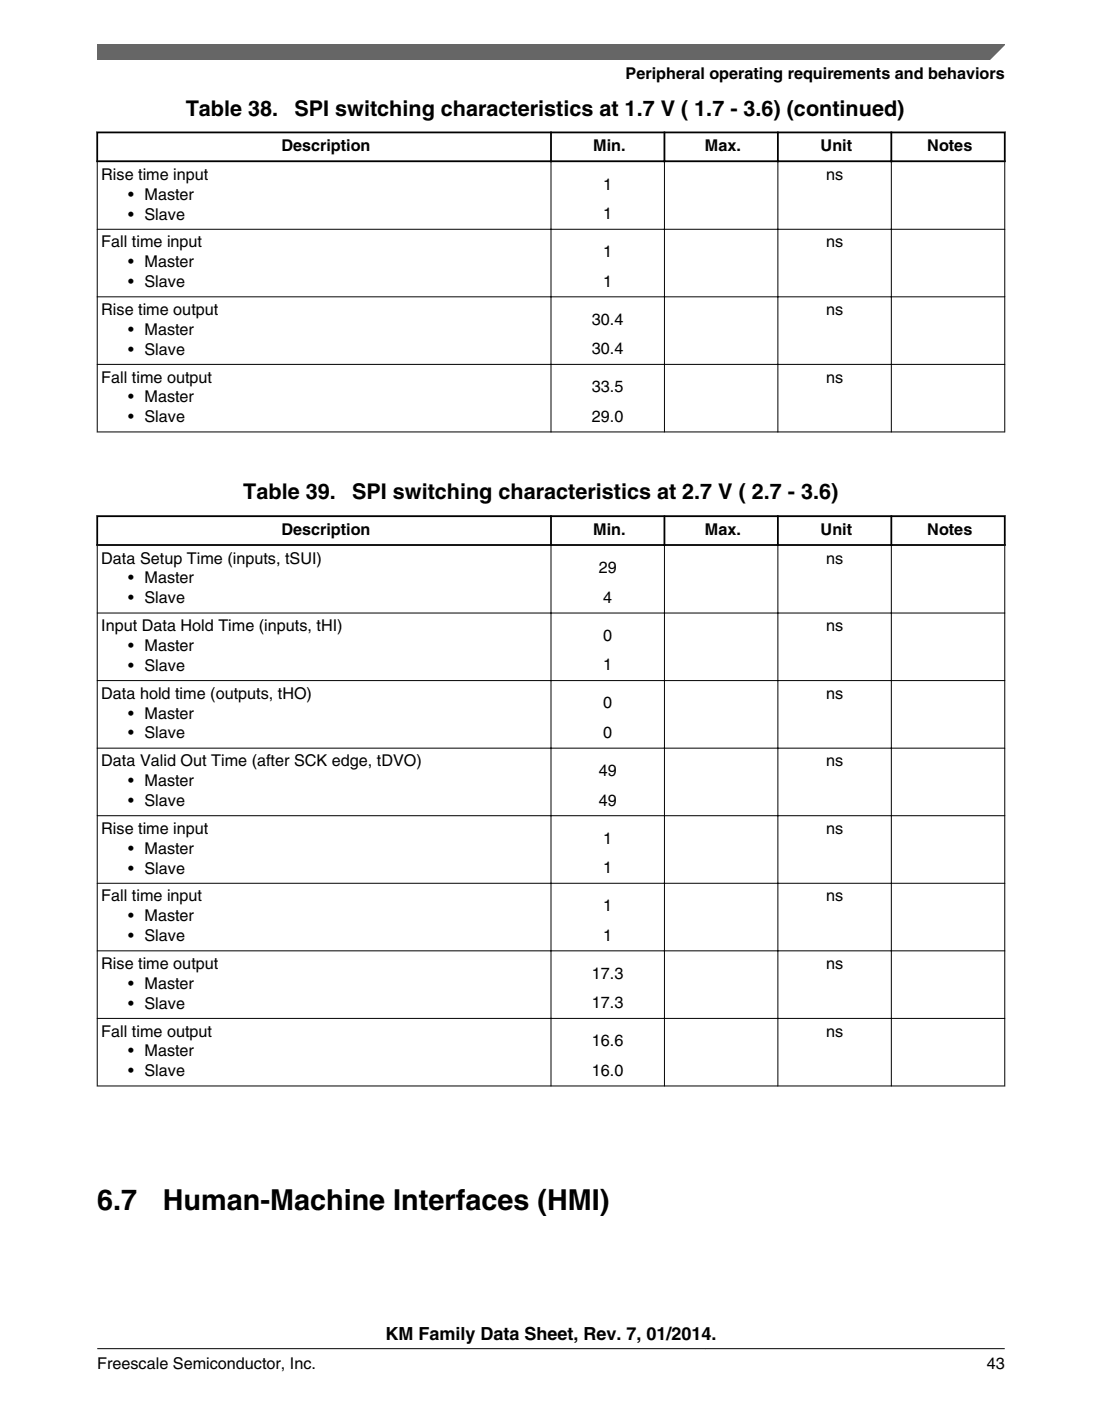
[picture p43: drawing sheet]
<svg xmlns="http://www.w3.org/2000/svg" width="216mm" height="274mm" viewBox="0 0 216 274" stroke-linecap="round" stroke-linejoin="round" font-family="sans-serif">
<defs><g id="words">
<g font-size="5.6">
<text x="19" y="236.9">6.7</text>
<text x="31.9" y="236.9">Human-Machine Interfaces (HMI)</text>
</g>
<g font-size="4.2">
<text x="36.4" y="22.6">Table 38.</text>
<text x="57.7" y="22.6">SPI switching characteristics at 1.7 V ( 1.7 - 3.6) (continued)</text>
<text x="47.7" y="97.8">Table 39.</text>
<text x="69" y="97.8">SPI switching characteristics at 2.7 V ( 2.7 - 3.6)</text>
</g>
<text font-size="3.5" x="75.5" y="262.3">KM Family Data Sheet, Rev. 7, 01/2014.</text>
<g font-size="3.2">
<text x="122.6" y="15.5">Peripheral operating requirements and behaviors</text>
<text x="55.1" y="29.6">Description</text>
<text x="116.2" y="29.6">Min.</text>
<text x="138.1" y="29.6">Max.</text>
<text x="160.8" y="29.6">Unit</text>
<text x="181.7" y="29.6">Notes</text>
<text x="19.8" y="35.2">Rise time input</text>
<text x="161.8" y="35.2">ns</text>
<text x="25.1" y="39.1">• Master</text>
<text x="118.2" y="37.1">1</text>
<text x="25.1" y="43">• Slave</text>
<text x="118.2" y="42.9">1</text>
<text x="19.8" y="48.4">Fall time input</text>
<text x="25.1" y="52.3">• Master</text>
<text x="118.2" y="50.4">1</text>
<text x="161.8" y="48.4">ns</text>
<text x="25.1" y="56.2">• Slave</text>
<text x="118.2" y="56.1">1</text>
<text x="19.8" y="61.7">Rise time output</text>
<text x="25.1" y="65.6">• Master</text>
<text x="116" y="63.6">30.4</text>
<text x="161.8" y="61.7">ns</text>
<text x="25.1" y="69.4">• Slave</text>
<text x="116" y="69.4">30.4</text>
<text x="19.8" y="74.9">Fall time output</text>
<text x="116" y="76.8">33.5</text>
<text x="161.8" y="74.9">ns</text>
<text x="25.1" y="78.8">• Master</text>
<text x="25.1" y="82.7">• Slave</text>
<text x="116" y="82.6">29.0</text>
<text x="55.1" y="104.7">Description</text>
<text x="116.2" y="104.7">Min.</text>
<text x="138.1" y="104.7">Max.</text>
<text x="160.8" y="104.7">Unit</text>
<text x="181.7" y="104.7">Notes</text>
<text x="19.8" y="110.4">Data Setup Time (inputs, tSUI)</text>
<text x="117.3" y="112.3">29</text>
<text x="161.8" y="110.4">ns</text>
<text x="25.1" y="114.2">• Master</text>
<text x="25.1" y="118.1">• Slave</text>
<text x="118.2" y="118.1">4</text>
<text x="19.8" y="123.6">Input Data Hold Time (inputs, tHI)</text>
<text x="118.2" y="125.5">0</text>
<text x="161.8" y="123.6">ns</text>
<text x="25.1" y="127.5">• Master</text>
<text x="25.1" y="131.4">• Slave</text>
<text x="118.2" y="131.3">1</text>
<text x="19.8" y="136.8">Data hold time (outputs, tHO)</text>
<text x="161.8" y="136.8">ns</text>
<text x="25.1" y="140.7">• Master</text>
<text x="118.2" y="138.7">0</text>
<text x="25.1" y="144.6">• Slave</text>
<text x="118.2" y="144.5">0</text>
<text x="19.8" y="150">Data Valid Out Time (after SCK edge, tDVO)</text>
<text x="25.1" y="153.9">• Master</text>
<text x="117.3" y="152">49</text>
<text x="161.8" y="150">ns</text>
<text x="25.1" y="157.8">• Slave</text>
<text x="117.3" y="157.7">49</text>
<text x="19.8" y="163.3">Rise time input</text>
<text x="25.1" y="167.2">• Master</text>
<text x="118.2" y="165.2">1</text>
<text x="161.8" y="163.3">ns</text>
<text x="25.1" y="171">• Slave</text>
<text x="118.2" y="171">1</text>
<text x="19.8" y="176.5">Fall time input</text>
<text x="118.2" y="178.4">1</text>
<text x="161.8" y="176.5">ns</text>
<text x="25.1" y="180.4">• Master</text>
<text x="25.1" y="184.3">• Slave</text>
<text x="118.2" y="184.2">1</text>
<text x="19.8" y="189.7">Rise time output</text>
<text x="116" y="191.6">17.3</text>
<text x="161.8" y="189.7">ns</text>
<text x="25.1" y="193.6">• Master</text>
<text x="25.1" y="197.5">• Slave</text>
<text x="116" y="197.4">17.3</text>
<text x="19.8" y="203">Fall time output</text>
<text x="161.8" y="203">ns</text>
<text x="25.1" y="206.8">• Master</text>
<text x="116" y="204.9">16.6</text>
<text x="25.1" y="210.7">• Slave</text>
<text x="116" y="210.7">16.0</text>
<text x="19" y="268">Freescale Semiconductor, Inc.</text>
<text x="193.3" y="268">43</text>
</g>
</g></defs>
<path d="M18.9 25.9h178.1M18.9 31.6h178.1M19 25.8v5.9M107.9 25.8v5.9M130.2 25.8v5.9M152.4 25.8v5.9M174.6 25.8v5.9M196.8 25.8v5.9" fill="none" stroke="#000" stroke-width=".35"/>
<path d="M19 31.7v53M107.9 31.4v53.3M130.2 31.4v53.3M152.4 31.4v53.3M174.6 31.4v53.3M196.8 31.7v53M19 44.9h177.9M19 58.1h177.9M19 71.3h177.9M19 84.6h177.9" fill="none" stroke="#000" stroke-width=".2"/>
<g fill="#fff">
<path d="M19 94.2h177.8v120.3h-177.8z" fill-rule="evenodd"/>
<path d="M19.2 101.2h88.6v5.3h-88.6z" fill-rule="evenodd"/>
<path d="M108.1 101.2h21.9v5.3h-21.9z" fill-rule="evenodd"/>
<path d="M130.4 101.2h21.8v5.3h-21.8z" fill-rule="evenodd"/>
<path d="M152.6 101.2h21.8v5.3h-21.8z" fill-rule="evenodd"/>
<path d="M174.8 101.2h21.9v5.3h-21.9z" fill-rule="evenodd"/>
<path d="M19.1 106.9h88.8v13h-88.8z" fill-rule="evenodd"/>
<path d="M108 106.9h22.1v13h-22.1z" fill-rule="evenodd"/>
<path d="M130.3 106.9h22v13h-22z" fill-rule="evenodd"/>
<path d="M152.5 106.9h22v13h-22z" fill-rule="evenodd"/>
<path d="M174.7 106.9h22.1v13h-22.1z" fill-rule="evenodd"/>
<path d="M19.1 120.1h88.8v13.1h-88.8z" fill-rule="evenodd"/>
<path d="M108 120.1h22.1v13.1h-22.1z" fill-rule="evenodd"/>
<path d="M130.3 120.1h22v13.1h-22z" fill-rule="evenodd"/>
<path d="M152.5 120.1h22v13.1h-22z" fill-rule="evenodd"/>
<path d="M174.7 120.1h22.1v13.1h-22.1z" fill-rule="evenodd"/>
<path d="M19.1 133.3h88.8v13.1h-88.8z" fill-rule="evenodd"/>
<path d="M108 133.3h22.1v13.1h-22.1z" fill-rule="evenodd"/>
<path d="M130.3 133.3h22v13.1h-22z" fill-rule="evenodd"/>
<path d="M152.5 133.3h22v13.1h-22z" fill-rule="evenodd"/>
<path d="M174.7 133.3h22.1v13.1h-22.1z" fill-rule="evenodd"/>
<path d="M19.1 146.6h88.8v13h-88.8z" fill-rule="evenodd"/>
<path d="M108 146.6h22.1v13h-22.1z" fill-rule="evenodd"/>
<path d="M130.3 146.6h22v13h-22z" fill-rule="evenodd"/>
<path d="M152.5 146.6h22v13h-22z" fill-rule="evenodd"/>
<path d="M174.7 146.6h22.1v13h-22.1z" fill-rule="evenodd"/>
<path d="M19.1 159.8h88.8v13.1h-88.8z" fill-rule="evenodd"/>
<path d="M108 159.8h22.1v13.1h-22.1z" fill-rule="evenodd"/>
<path d="M130.3 159.8h22v13.1h-22z" fill-rule="evenodd"/>
<path d="M152.5 159.8h22v13.1h-22z" fill-rule="evenodd"/>
<path d="M174.7 159.8h22.1v13.1h-22.1z" fill-rule="evenodd"/>
<path d="M19.1 173h88.8v13.1h-88.8z" fill-rule="evenodd"/>
<path d="M108 173h22.1v13.1h-22.1z" fill-rule="evenodd"/>
<path d="M130.3 173h22v13.1h-22z" fill-rule="evenodd"/>
<path d="M152.5 173h22v13.1h-22z" fill-rule="evenodd"/>
<path d="M174.7 173h22.1v13.1h-22.1z" fill-rule="evenodd"/>
<path d="M19.1 186.3h88.8v13h-88.8z" fill-rule="evenodd"/>
<path d="M108 186.3h22.1v13h-22.1z" fill-rule="evenodd"/>
<path d="M130.3 186.3h22v13h-22z" fill-rule="evenodd"/>
<path d="M152.5 186.3h22v13h-22z" fill-rule="evenodd"/>
<path d="M174.7 186.3h22.1v13h-22.1z" fill-rule="evenodd"/>
<path d="M19.1 199.5h88.8v13h-88.8z" fill-rule="evenodd"/>
<path d="M108 199.5h22.1v13h-22.1z" fill-rule="evenodd"/>
<path d="M130.3 199.5h22v13h-22z" fill-rule="evenodd"/>
<path d="M152.5 199.5h22v13h-22z" fill-rule="evenodd"/>
<path d="M174.7 199.5h22.1v13h-22.1z" fill-rule="evenodd"/>
</g>
<path d="M18.9 101.1h178.1M18.9 106.7h178.1M19 100.9v6M107.9 100.9v6M130.2 100.9v6M152.4 100.9v6M174.6 100.9v6M196.8 100.9v6" fill="none" stroke="#000" stroke-width=".35"/>
<g fill="none" stroke="#000" stroke-width=".2">
<path d="M19 106.9v105.8M107.9 106.5v106.2M130.2 106.5v106.2M152.4 106.5v106.2M174.6 106.5v106.2M196.8 106.9v105.8M19 120h177.9M19 133.3h177.9M19 146.5h177.9M19 159.7h177.9M19 172.9h177.9M19 186.2h177.9"/>
<path d="M19 199.4h177.9M19 212.6h177.9"/>
</g>
<path d="M19 8.7h177.8l-5.6 3h-172.2z" fill="#666"/>
<path d="M19 11.7v-3h177.8l-3 3" fill="none" stroke="#666" stroke-width=".28"/>
<path d="M19 264.1h177.8" fill="none" stroke="#000" stroke-width=".2"/>
<use href="#words"/>
</svg>
